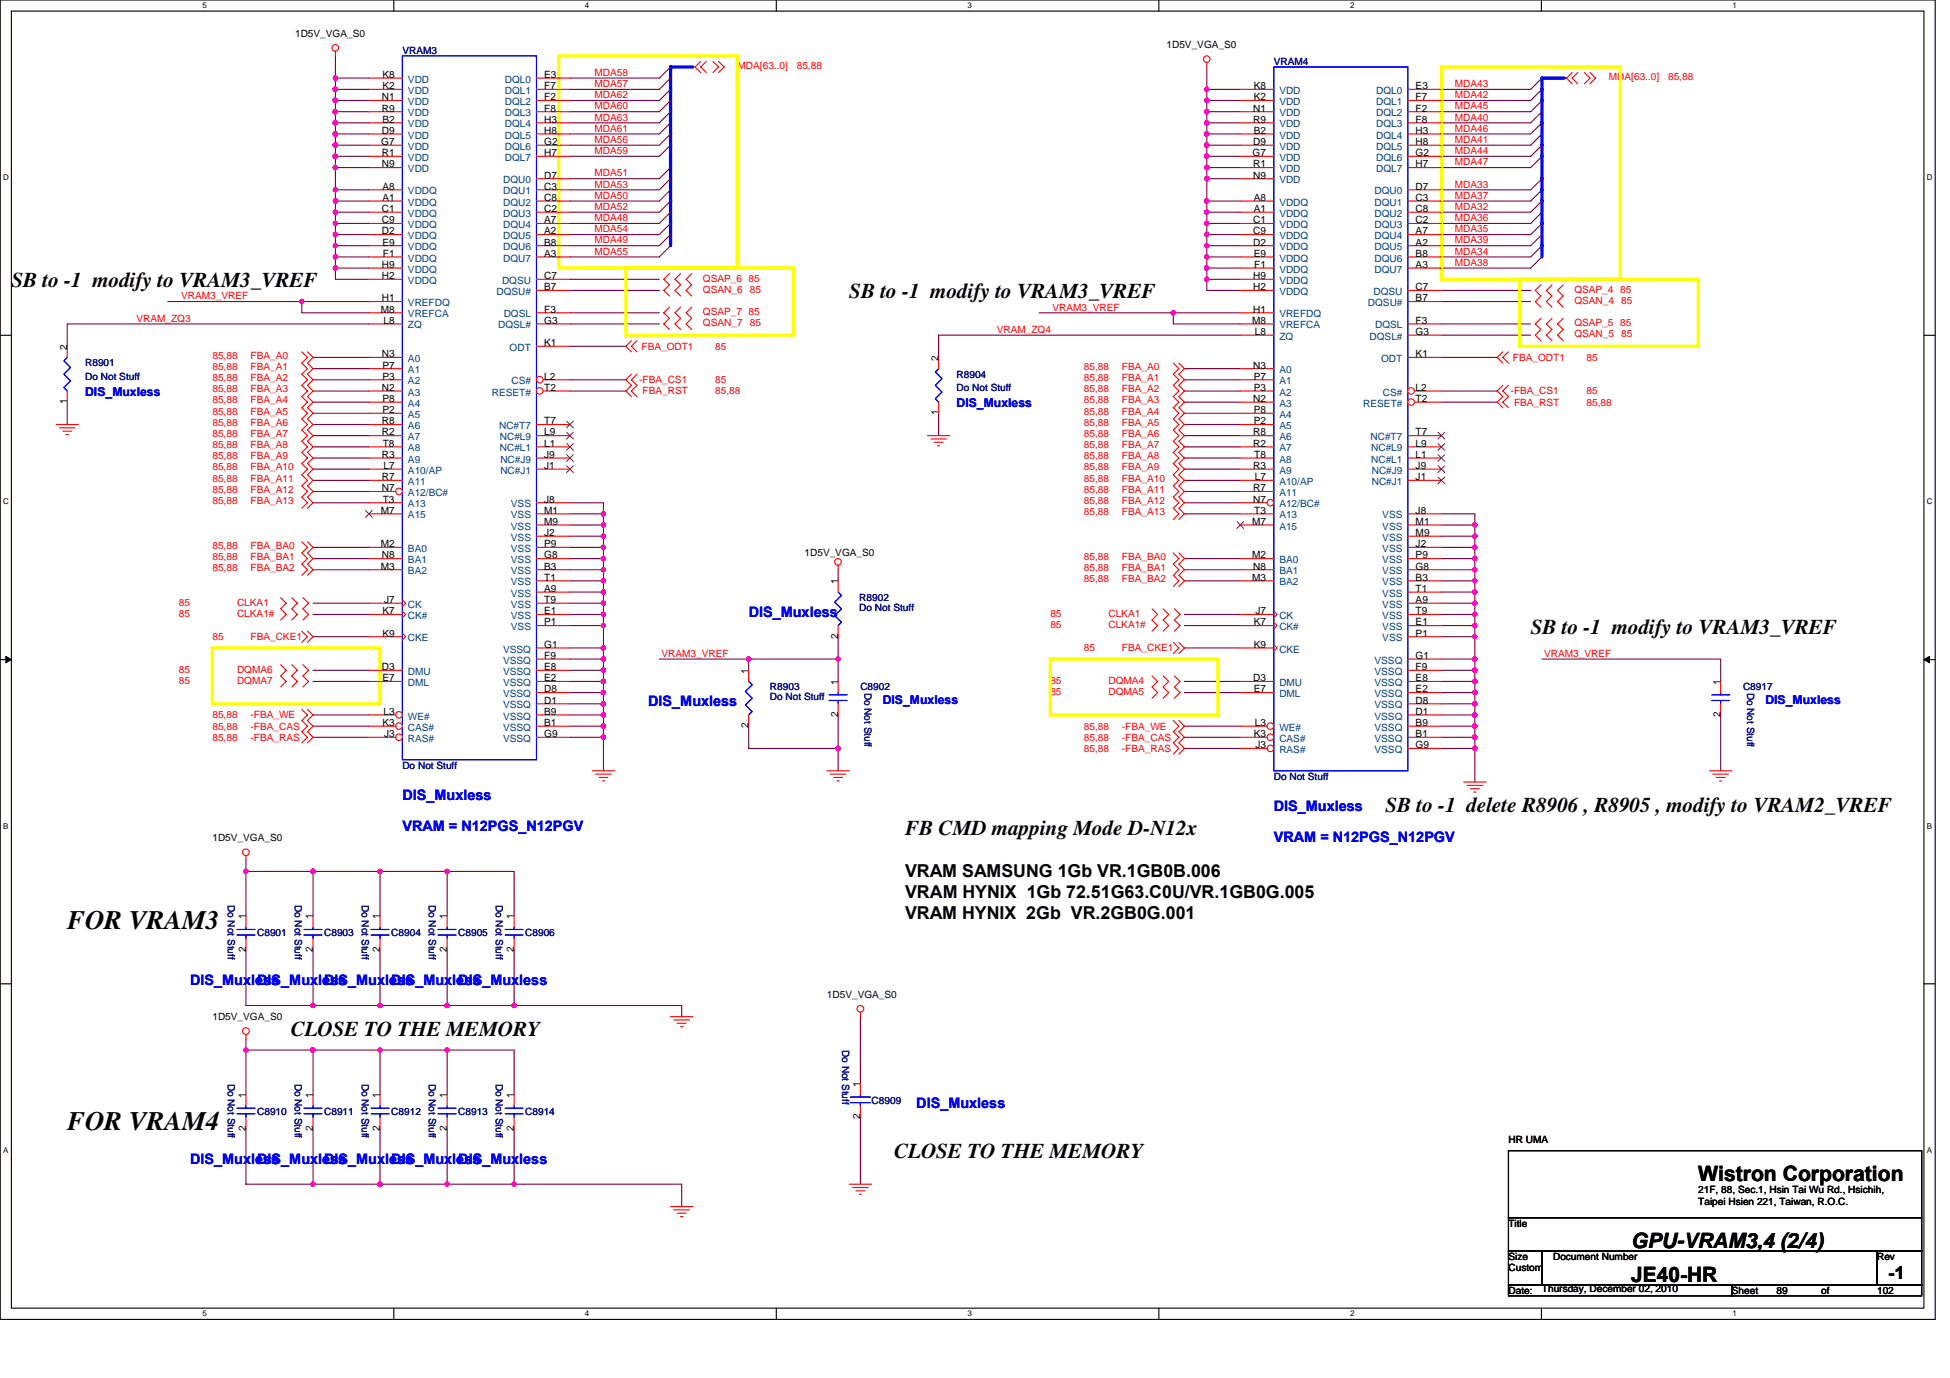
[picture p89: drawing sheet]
<svg xmlns="http://www.w3.org/2000/svg" width="297mm" height="210mm" viewBox="0 0 297 210" stroke-linecap="round" stroke-linejoin="round" font-family="sans-serif">
<defs><g id="words">
<g font-size="4.1">
<text x="10.2" y="141.5">FOR VRAM3</text>
<text x="10.2" y="172.1">FOR VRAM4</text>
</g>
<g font-size="3.2">
<text x="1.7" y="43.7">SB to -1 modify to VRAM3_VREF</text>
<text x="129.4" y="45.4">SB to -1 modify to VRAM3_VREF</text>
<text x="233.2" y="96.5">SB to -1 modify to VRAM3_VREF</text>
<text x="211" y="123.7">SB to -1 delete R8906 , R8905 , modify to VRAM2_VREF</text>
<text x="137.9" y="127.1">FB CMD mapping Mode D-N12x</text>
<text x="44.3" y="157.8">CLOSE TO THE MEMORY</text>
<text x="136.2" y="176.5">CLOSE TO THE MEMORY</text>
<text x="258.7" y="180">Wistron Corporation</text>
<text x="248.5" y="190.2">GPU-VRAM3,4 (2/4)</text>
<text x="248.5" y="195.3">JE40-HR</text>
</g>
<g font-size="2.7">
<text x="137.9" y="133.5">VRAM SAMSUNG 1Gb VR.1GB0B.006</text>
<text x="137.9" y="136.8">VRAM HYNIX 1Gb 72.51G63.C0U/VR.1GB0G.005</text>
<text x="137.9" y="140">VRAM HYNIX 2Gb VR.2GB0G.001</text>
<text x="287.6" y="194.8">-1</text>
</g>
<g font-size="2.2" fill="#00f">
<text x="114" y="93.9">DIS_Muxless</text>
<text x="98.7" y="107.5">DIS_Muxless</text>
<text x="61.3" y="121.8">DIS_Muxless</text>
<text x="194" y="123.5">DIS_Muxless</text>
<text x="61.3" y="126.6">VRAM = N12PGS_N12PGV</text>
<text x="194" y="128.3">VRAM = N12PGS_N12PGV</text>
<text x="29" y="150.1">DIS_Muxless</text>
<text x="39.2" y="150.1">DIS_Muxless</text>
<text x="49.4" y="150.1">DIS_Muxless</text>
<text x="59.6" y="150.1">DIS_Muxless</text>
<text x="69.8" y="150.1">DIS_Muxless</text>
<text x="139.6" y="168.8">DIS_Muxless</text>
<text x="29" y="177.3">DIS_Muxless</text>
<text x="39.2" y="177.3">DIS_Muxless</text>
<text x="49.4" y="177.3">DIS_Muxless</text>
<text x="59.6" y="177.3">DIS_Muxless</text>
<text x="69.8" y="177.3">DIS_Muxless</text>
</g>
<g font-size="1.9" fill="#00f">
<text x="13" y="60.3">DIS_Muxless</text>
<text x="145.7" y="62">DIS_Muxless</text>
<text x="134.5" y="107.2">DIS_Muxless</text>
<text x="268.9" y="107.2">DIS_Muxless</text>
</g>
<g font-size="1.5">
<text x="45" y="5.6">1D5V_VGA_S0</text>
<text x="58.2" y="11.9">K8</text>
<text x="82.9" y="11.9">E3</text>
<text x="177.7" y="7.3">1D5V_VGA_S0</text>
<text x="58.2" y="15.3">N1</text>
<text x="58.2" y="17">R9</text>
<text x="58.2" y="13.6">K2</text>
<text x="82.9" y="15.3">F2</text>
<text x="82.9" y="13.6">F7</text>
<text x="82.9" y="17">F8</text>
<text x="190.9" y="17">N1</text>
<text x="191" y="15.3">K2</text>
<text x="191" y="13.6">K8</text>
<text x="215.6" y="13.6">E3</text>
<text x="215.6" y="17">F2</text>
<text x="215.6" y="15.3">F7</text>
<text x="58.1" y="22.1">G7</text>
<text x="58.2" y="20.4">D9</text>
<text x="58.2" y="23.8">R1</text>
<text x="58.2" y="18.7">B2</text>
<text x="82.9" y="22.1">G2</text>
<text x="82.9" y="18.7">H3</text>
<text x="82.9" y="23.8">H7</text>
<text x="82.9" y="20.4">H8</text>
<text x="190.8" y="23.8">G7</text>
<text x="190.9" y="22.1">D9</text>
<text x="190.9" y="18.7">R9</text>
<text x="191" y="20.4">B2</text>
<text x="215.6" y="18.7">F8</text>
<text x="215.6" y="23.8">G2</text>
<text x="215.6" y="20.4">H3</text>
<text x="215.6" y="22.1">H8</text>
<text x="58.2" y="25.5">N9</text>
<text x="58.2" y="28.9">A8</text>
<text x="82.9" y="28.9">C3</text>
<text x="82.9" y="27.2">D7</text>
<text x="190.9" y="27.2">N9</text>
<text x="190.9" y="25.5">R1</text>
<text x="215.6" y="28.9">D7</text>
<text x="215.6" y="25.5">H7</text>
<text x="58.2" y="32.3">C1</text>
<text x="58.2" y="34">C9</text>
<text x="58.2" y="35.7">D2</text>
<text x="58.2" y="30.6">A1</text>
<text x="82.9" y="35.7">A2</text>
<text x="82.9" y="34">A7</text>
<text x="82.9" y="32.3">C2</text>
<text x="82.9" y="30.6">C8</text>
<text x="190.9" y="34">C1</text>
<text x="190.9" y="35.7">C9</text>
<text x="191" y="32.3">A1</text>
<text x="191" y="30.6">A8</text>
<text x="215.6" y="35.7">A7</text>
<text x="215.6" y="34">C2</text>
<text x="215.6" y="30.6">C3</text>
<text x="215.6" y="32.3">C8</text>
<text x="58.2" y="40.8">H9</text>
<text x="58.2" y="37.4">E9</text>
<text x="58.3" y="39.1">F1</text>
<text x="82.9" y="39.1">A3</text>
<text x="82.9" y="37.4">B8</text>
<text x="190.9" y="37.4">D2</text>
<text x="191" y="39.1">E9</text>
<text x="191.1" y="40.8">F1</text>
<text x="215.6" y="37.4">A2</text>
<text x="215.6" y="40.8">A3</text>
<text x="215.6" y="39.1">B8</text>
<text x="58" y="47.6">M8</text>
<text x="58.2" y="45.9">H1</text>
<text x="58.2" y="42.5">H2</text>
<text x="82.9" y="44.2">B7</text>
<text x="82.9" y="47.6">F3</text>
<text x="82.9" y="42.5">C7</text>
<text x="190.9" y="47.6">H1</text>
<text x="190.9" y="44.2">H2</text>
<text x="190.9" y="42.5">H9</text>
<text x="215.6" y="45.9">B7</text>
<text x="215.6" y="44.2">C7</text>
<text x="10.2" y="53.3" transform="rotate(-90 10.2 53.3)">2</text>
<text x="58.4" y="49.3">L8</text>
<text x="82.9" y="49.3">G3</text>
<text x="82.9" y="52.7">K1</text>
<text x="190.8" y="49.3">M8</text>
<text x="191.2" y="51">L8</text>
<text x="215.6" y="49.3">F3</text>
<text x="215.6" y="51">G3</text>
<text x="58.2" y="59.5">N2</text>
<text x="58.2" y="54.4">N3</text>
<text x="58.2" y="57.8">P3</text>
<text x="58.2" y="56.1">P7</text>
<text x="82.9" y="57.8">L2</text>
<text x="82.9" y="59.5">T2</text>
<text x="143" y="55" transform="rotate(-90 143 55)">2</text>
<text x="190.9" y="56.1">N3</text>
<text x="191" y="59.5">P3</text>
<text x="191" y="57.8">P7</text>
<text x="215.6" y="59.5">L2</text>
<text x="215.6" y="54.4">K1</text>
<text x="10.2" y="61.6" transform="rotate(-90 10.2 61.6)">1</text>
<text x="58.2" y="64.6">R8</text>
<text x="58.2" y="62.9">P2</text>
<text x="58.2" y="61.2">P8</text>
<text x="82.9" y="64.6">T7</text>
<text x="143" y="63.3" transform="rotate(-90 143 63.3)">1</text>
<text x="190.9" y="61.2">N2</text>
<text x="191" y="64.6">P2</text>
<text x="191" y="62.9">P8</text>
<text x="215.6" y="61.2">T2</text>
<text x="58.2" y="66.3">R2</text>
<text x="58.2" y="69.7">R3</text>
<text x="58.3" y="68.1">T8</text>
<text x="58.4" y="71.4">L7</text>
<text x="82.9" y="71.4">J1</text>
<text x="82.9" y="69.7">J9</text>
<text x="82.9" y="68.1">L1</text>
<text x="82.9" y="66.3">L9</text>
<text x="190.9" y="68.1">R2</text>
<text x="190.9" y="71.4">R3</text>
<text x="190.9" y="66.3">R8</text>
<text x="191" y="69.7">T8</text>
<text x="215.6" y="66.3">T7</text>
<text x="215.6" y="71.4">J9</text>
<text x="215.6" y="69.7">L1</text>
<text x="215.6" y="68.1">L9</text>
<text x="58.2" y="74.8">N7</text>
<text x="58.2" y="73.2">R7</text>
<text x="58.3" y="76.6">T3</text>
<text x="82.9" y="76.6">J8</text>
<text x="190.9" y="76.6">N7</text>
<text x="190.9" y="74.8">R7</text>
<text x="191.2" y="73.2">L7</text>
<text x="215.6" y="73.2">J1</text>
<text x="58" y="83.4">M2</text>
<text x="58" y="78.3">M7</text>
<text x="82.9" y="81.7">J2</text>
<text x="82.9" y="78.3">M1</text>
<text x="82.9" y="79.9">M9</text>
<text x="82.9" y="83.4">P9</text>
<text x="190.8" y="79.9">M7</text>
<text x="191" y="78.3">T3</text>
<text x="215.6" y="83.4">J2</text>
<text x="215.6" y="78.3">J8</text>
<text x="215.6" y="79.9">M1</text>
<text x="215.6" y="81.7">M9</text>
<text x="58" y="86.8">M3</text>
<text x="58.2" y="85.1">N8</text>
<text x="82.9" y="86.8">B3</text>
<text x="82.9" y="85.1">G8</text>
<text x="82.9" y="88.5">T1</text>
<text x="122.6" y="84.8">1D5V_VGA_S0</text>
<text x="127.7" y="89" transform="rotate(-90 127.7 89)">1</text>
<text x="190.8" y="85.1">M2</text>
<text x="190.8" y="88.5">M3</text>
<text x="190.9" y="86.8">N8</text>
<text x="215.6" y="88.5">B3</text>
<text x="215.6" y="86.8">G8</text>
<text x="215.6" y="85.1">P9</text>
<text x="58.2" y="93.6">K7</text>
<text x="58.5" y="91.9">J7</text>
<text x="82.9" y="90.2">A9</text>
<text x="82.9" y="93.6">E1</text>
<text x="82.9" y="95.3">P1</text>
<text x="82.9" y="91.9">T9</text>
<text x="191" y="95.3">K7</text>
<text x="191.2" y="93.6">J7</text>
<text x="215.6" y="91.9">A9</text>
<text x="215.6" y="95.3">E1</text>
<text x="215.6" y="90.2">T1</text>
<text x="215.6" y="93.6">T9</text>
<text x="58.2" y="97">K9</text>
<text x="82.9" y="100.4">F9</text>
<text x="82.9" y="98.7">G1</text>
<text x="127.7" y="97.3" transform="rotate(-90 127.7 97.3)">2</text>
<text x="191" y="98.7">K9</text>
<text x="215.6" y="100.4">G1</text>
<text x="215.6" y="97">P1</text>
<text x="58.2" y="102.1">D3</text>
<text x="58.2" y="103.8">E7</text>
<text x="82.9" y="107.2">D1</text>
<text x="82.9" y="105.5">D8</text>
<text x="82.9" y="103.8">E2</text>
<text x="82.9" y="102.1">E8</text>
<text x="114" y="102.6" transform="rotate(-90 114 102.6)">1</text>
<text x="127.7" y="104.3" transform="rotate(-90 127.7 104.3)">1</text>
<text x="190.9" y="103.8">D3</text>
<text x="191" y="105.5">E7</text>
<text x="215.6" y="107.2">D8</text>
<text x="215.6" y="105.5">E2</text>
<text x="215.6" y="103.8">E8</text>
<text x="215.6" y="102.1">F9</text>
<text x="262.1" y="104.3" transform="rotate(-90 262.1 104.3)">1</text>
<text x="58.2" y="110.6">K3</text>
<text x="58.4" y="108.9">L3</text>
<text x="58.5" y="112.3">J3</text>
<text x="82.9" y="110.6">B1</text>
<text x="82.9" y="108.9">B9</text>
<text x="82.9" y="112.3">G9</text>
<text x="114" y="110.9" transform="rotate(-90 114 110.9)">2</text>
<text x="127.7" y="109.2" transform="rotate(-90 127.7 109.2)">2</text>
<text x="191" y="112.3">K3</text>
<text x="191.2" y="110.6">L3</text>
<text x="191.2" y="114">J3</text>
<text x="215.6" y="112.3">B1</text>
<text x="215.6" y="110.6">B9</text>
<text x="215.6" y="108.9">D1</text>
<text x="215.6" y="114">G9</text>
<text x="262.1" y="109.2" transform="rotate(-90 262.1 109.2)">2</text>
<text x="32.4" y="128.1">1D5V_VGA_S0</text>
<text x="37.4" y="140.1" transform="rotate(-90 37.4 140.1)">1</text>
<text x="47.7" y="140.1" transform="rotate(-90 47.7 140.1)">1</text>
<text x="57.9" y="140.1" transform="rotate(-90 57.9 140.1)">1</text>
<text x="68.1" y="140.1" transform="rotate(-90 68.1 140.1)">1</text>
<text x="78.3" y="140.1" transform="rotate(-90 78.3 140.1)">1</text>
<text x="37.4" y="145" transform="rotate(-90 37.4 145)">2</text>
<text x="47.7" y="145" transform="rotate(-90 47.7 145)">2</text>
<text x="57.9" y="145" transform="rotate(-90 57.9 145)">2</text>
<text x="68.1" y="145" transform="rotate(-90 68.1 145)">2</text>
<text x="78.3" y="145" transform="rotate(-90 78.3 145)">2</text>
<text x="32.4" y="155.4">1D5V_VGA_S0</text>
<text x="126" y="152">1D5V_VGA_S0</text>
<text x="37.4" y="167.3" transform="rotate(-90 37.4 167.3)">1</text>
<text x="47.7" y="167.3" transform="rotate(-90 47.7 167.3)">1</text>
<text x="57.9" y="167.3" transform="rotate(-90 57.9 167.3)">1</text>
<text x="68.1" y="167.3" transform="rotate(-90 68.1 167.3)">1</text>
<text x="78.3" y="167.3" transform="rotate(-90 78.3 167.3)">1</text>
<text x="131" y="165.6" transform="rotate(-90 131 165.6)">1</text>
<text x="37.4" y="172.2" transform="rotate(-90 37.4 172.2)">2</text>
<text x="47.7" y="172.2" transform="rotate(-90 47.7 172.2)">2</text>
<text x="57.9" y="172.2" transform="rotate(-90 57.9 172.2)">2</text>
<text x="68.1" y="172.2" transform="rotate(-90 68.1 172.2)">2</text>
<text x="78.3" y="172.2" transform="rotate(-90 78.3 172.2)">2</text>
<text x="131" y="170.5" transform="rotate(-90 131 170.5)">2</text>
<text x="229.8" y="174.1">HR UMA</text>
<text x="258.7" y="181.8">21F, 88, Sec.1, Hsin Tai Wu Rd., Hsichih,</text>
<text x="258.7" y="183.5">Taipei Hsien 221, Taiwan, R.O.C.</text>
<text x="229.8" y="186.9">Title</text>
<text x="229.8" y="192">Size</text>
<text x="236.6" y="192">Document Number</text>
<text x="285.9" y="192">Rev</text>
<text x="229.8" y="197.1">Date:</text>
<text x="229.8" y="193.7">Custom</text>
<text x="234.9" y="196.7">Thursday, December 02, 2010</text>
<text x="263.8" y="197.1">Sheet</text>
<text x="270.6" y="197.1">89</text>
<text x="277.4" y="197.1">of</text>
<text x="285.9" y="197.1">102</text>
</g>
<g font-size="1.5" fill="#000080">
<text x="61.3" y="8.2">VRAM3</text>
<text x="194" y="9.9">VRAM4</text>
<text x="13" y="55.8">R8901</text>
<text x="13" y="57.9">Do Not Stuff</text>
<text x="145.7" y="57.5">R8904</text>
<text x="145.7" y="59.6">Do Not Stuff</text>
<text x="130.9" y="91.6">R8902</text>
<text x="130.9" y="93.1">Do Not Stuff</text>
<text x="117.3" y="105.2">R8903</text>
<text x="117.3" y="106.7">Do Not Stuff</text>
<text x="131.1" y="105.2">C8902</text>
<text x="131.7" y="105.5" transform="rotate(90 131.7 105.5)">Do Not Stuff</text>
<text x="265.5" y="105.2">C8917</text>
<text x="266.1" y="105.5" transform="rotate(90 266.1 105.5)">Do Not Stuff</text>
<text x="61.3" y="117.1">Do Not Stuff</text>
<text x="194" y="118.8">Do Not Stuff</text>
<text x="34.7" y="137.8" transform="rotate(90 34.7 137.8)">Do Not Stuff</text>
<text x="44.9" y="137.8" transform="rotate(90 44.9 137.8)">Do Not Stuff</text>
<text x="55.1" y="137.8" transform="rotate(90 55.1 137.8)">Do Not Stuff</text>
<text x="65.3" y="137.8" transform="rotate(90 65.3 137.8)">Do Not Stuff</text>
<text x="75.5" y="137.8" transform="rotate(90 75.5 137.8)">Do Not Stuff</text>
<text x="39.2" y="142.6">C8901</text>
<text x="49.4" y="142.6">C8903</text>
<text x="59.6" y="142.6">C8904</text>
<text x="69.8" y="142.6">C8905</text>
<text x="80" y="142.6">C8906</text>
<text x="128.3" y="160" transform="rotate(90 128.3 160)">Do Not Stuff</text>
<text x="34.7" y="165.1" transform="rotate(90 34.7 165.1)">Do Not Stuff</text>
<text x="44.9" y="165.1" transform="rotate(90 44.9 165.1)">Do Not Stuff</text>
<text x="55.1" y="165.1" transform="rotate(90 55.1 165.1)">Do Not Stuff</text>
<text x="65.3" y="165.1" transform="rotate(90 65.3 165.1)">Do Not Stuff</text>
<text x="75.5" y="165.1" transform="rotate(90 75.5 165.1)">Do Not Stuff</text>
<text x="39.2" y="169.8">C8910</text>
<text x="49.4" y="169.8">C8911</text>
<text x="59.6" y="169.8">C8912</text>
<text x="69.8" y="169.8">C8913</text>
<text x="80" y="169.8">C8914</text>
<text x="132.8" y="168.1">C8909</text>
</g>
<g font-size="1.5" fill="#f00">
<text x="90.6" y="11.6">MDA58</text>
<text x="112.3" y="10.6">MDA[63..0]</text>
<text x="121.4" y="10.6">85,88</text>
<text x="90.6" y="13.3">MDA57</text>
<text x="90.6" y="15">MDA62</text>
<text x="90.6" y="16.7">MDA60</text>
<text x="221.6" y="16.7">MDA45</text>
<text x="221.6" y="13.3">MDA43</text>
<text x="221.6" y="15">MDA42</text>
<text x="245.1" y="12.3">MDA[63..0]</text>
<text x="254.1" y="12.3">85,88</text>
<text x="90.6" y="23.5">MDA59</text>
<text x="90.6" y="18.4">MDA63</text>
<text x="90.6" y="21.8">MDA56</text>
<text x="90.6" y="20.1">MDA61</text>
<text x="221.6" y="18.4">MDA40</text>
<text x="221.6" y="21.8">MDA41</text>
<text x="221.6" y="20.1">MDA46</text>
<text x="221.6" y="23.5">MDA44</text>
<text x="90.6" y="26.9">MDA51</text>
<text x="90.6" y="28.6">MDA53</text>
<text x="221.6" y="28.6">MDA33</text>
<text x="221.6" y="25.2">MDA47</text>
<text x="90.6" y="32">MDA52</text>
<text x="90.6" y="35.4">MDA54</text>
<text x="90.6" y="33.7">MDA48</text>
<text x="90.6" y="30.3">MDA50</text>
<text x="221.6" y="35.4">MDA35</text>
<text x="221.6" y="32">MDA32</text>
<text x="221.6" y="30.3">MDA37</text>
<text x="221.6" y="33.7">MDA36</text>
<text x="90.6" y="37.1">MDA49</text>
<text x="90.6" y="38.8">MDA55</text>
<text x="221.6" y="37.1">MDA39</text>
<text x="221.6" y="38.8">MDA34</text>
<text x="221.6" y="40.5">MDA38</text>
<text x="27.6" y="45.6">VRAM3_VREF</text>
<text x="107.1" y="44.6">QSAN_6</text>
<text x="107.1" y="42.9">QSAP_6 85</text>
<text x="114.2" y="44.6">85</text>
<text x="160.3" y="47.3">VRAM3_VREF</text>
<text x="239.8" y="44.6">QSAP_4 85</text>
<text x="239.8" y="46.3">QSAN_4</text>
<text x="247" y="46.3">85</text>
<text x="20.8" y="49">VRAM_ZQ3</text>
<text x="97.7" y="53.3">FBA_ODT1</text>
<text x="107.1" y="49.7">QSAN_7</text>
<text x="107.1" y="48">QSAP_7 85</text>
<text x="108.9" y="53.3">85</text>
<text x="114.2" y="49.7">85</text>
<text x="151.8" y="50.7">VRAM_ZQ4</text>
<text x="239.8" y="49.7">QSAP_5 85</text>
<text x="239.8" y="51.4">QSAN_5</text>
<text x="247" y="51.4">85</text>
<text x="32.4" y="54.6">85,88</text>
<text x="32.4" y="59.7">85,88</text>
<text x="32.4" y="58">85,88</text>
<text x="32.4" y="56.3">85,88</text>
<text x="38.2" y="54.6">FBA_A0</text>
<text x="38.2" y="59.7">FBA_A3</text>
<text x="38.2" y="58">FBA_A2</text>
<text x="38.2" y="56.3">FBA_A1</text>
<text x="97.4" y="58.4">-FBA_CS1</text>
<text x="108.9" y="58.4">85</text>
<text x="165.1" y="56.3">85,88</text>
<text x="165.1" y="59.7">85,88</text>
<text x="165.1" y="58">85,88</text>
<text x="170.9" y="56.3">FBA_A0</text>
<text x="170.9" y="59.7">FBA_A2</text>
<text x="170.9" y="58">FBA_A1</text>
<text x="230.5" y="55">FBA_ODT1</text>
<text x="241.7" y="55">85</text>
<text x="32.4" y="61.4">85,88</text>
<text x="32.4" y="64.9">85,88</text>
<text x="32.4" y="63.1">85,88</text>
<text x="38.2" y="61.4">FBA_A4</text>
<text x="38.2" y="64.9">FBA_A6</text>
<text x="38.2" y="63.1">FBA_A5</text>
<text x="97.9" y="60.1">FBA_RST</text>
<text x="108.9" y="60.1">85,88</text>
<text x="165.1" y="63.1">85,88</text>
<text x="165.1" y="61.4">85,88</text>
<text x="165.1" y="64.9">85,88</text>
<text x="170.9" y="63.1">FBA_A4</text>
<text x="170.9" y="61.4">FBA_A3</text>
<text x="170.9" y="64.9">FBA_A5</text>
<text x="230.1" y="60.1">-FBA_CS1</text>
<text x="230.6" y="61.8">FBA_RST</text>
<text x="241.7" y="60.1">85</text>
<text x="241.7" y="61.8">85,88</text>
<text x="32.4" y="66.5">85,88</text>
<text x="32.4" y="71.6">85,88</text>
<text x="32.4" y="70">85,88</text>
<text x="32.4" y="68.2">85,88</text>
<text x="38.2" y="66.5">FBA_A7</text>
<text x="38.2" y="71.6">FBA_A10</text>
<text x="38.2" y="70">FBA_A9</text>
<text x="38.2" y="68.2">FBA_A8</text>
<text x="165.1" y="68.2">85,88</text>
<text x="165.1" y="66.5">85,88</text>
<text x="165.1" y="71.6">85,88</text>
<text x="165.1" y="70">85,88</text>
<text x="170.9" y="68.2">FBA_A7</text>
<text x="170.9" y="66.5">FBA_A6</text>
<text x="170.9" y="71.6">FBA_A9</text>
<text x="170.9" y="70">FBA_A8</text>
<text x="32.4" y="76.8">85,88</text>
<text x="32.4" y="75.1">85,88</text>
<text x="32.4" y="73.4">85,88</text>
<text x="38.2" y="76.8">FBA_A13</text>
<text x="38.2" y="75.1">FBA_A12</text>
<text x="38.2" y="73.4">FBA_A11</text>
<text x="165.1" y="73.4">85,88</text>
<text x="165.1" y="76.8">85,88</text>
<text x="165.1" y="75.1">85,88</text>
<text x="170.9" y="73.4">FBA_A10</text>
<text x="170.9" y="76.8">FBA_A12</text>
<text x="170.9" y="75.1">FBA_A11</text>
<text x="32.4" y="83.6">85,88</text>
<text x="38.2" y="83.6">FBA_BA0</text>
<text x="165.1" y="78.5">85,88</text>
<text x="170.9" y="78.5">FBA_A13</text>
<text x="32.4" y="87">85,88</text>
<text x="32.4" y="85.3">85,88</text>
<text x="38.2" y="87">FBA_BA2</text>
<text x="38.2" y="85.3">FBA_BA1</text>
<text x="165.1" y="88.7">85,88</text>
<text x="165.1" y="85.3">85,88</text>
<text x="165.1" y="87">85,88</text>
<text x="170.9" y="88.7">FBA_BA2</text>
<text x="170.9" y="85.3">FBA_BA0</text>
<text x="170.9" y="87">FBA_BA1</text>
<text x="27.3" y="93.9">85</text>
<text x="27.3" y="92.2">85</text>
<text x="36.1" y="93.9">CLKA1#</text>
<text x="36.1" y="92.2">CLKA1</text>
<text x="160" y="95.7">85</text>
<text x="160" y="93.9">85</text>
<text x="168.8" y="95.7">CLKA1#</text>
<text x="168.8" y="93.9">CLKA1</text>
<text x="32.4" y="97.5">85</text>
<text x="38.2" y="97.5">FBA_CKE1</text>
<text x="100.8" y="100.1">VRAM3_VREF</text>
<text x="165.1" y="99.2">85</text>
<text x="170.9" y="99.2">FBA_CKE1</text>
<text x="235.2" y="100.1">VRAM3_VREF</text>
<text x="27.3" y="104.2">85</text>
<text x="27.3" y="102.4">85</text>
<text x="36.1" y="104.2">DQMA7</text>
<text x="36.1" y="102.4">DQMA6</text>
<text x="160" y="104.2">85</text>
<text x="160" y="105.9">85</text>
<text x="168.8" y="104.2">DQMA4</text>
<text x="168.8" y="105.9">DQMA5</text>
<text x="32.4" y="109.4">85,88</text>
<text x="32.4" y="112.8">85,88</text>
<text x="32.4" y="111.1">85,88</text>
<text x="38.2" y="109.4">-FBA_WE</text>
<text x="38.2" y="112.8">-FBA_RAS</text>
<text x="38.2" y="111.1">-FBA_CAS</text>
<text x="165.1" y="111.1">85,88</text>
<text x="165.1" y="112.8">85,88</text>
<text x="170.9" y="111.1">-FBA_WE</text>
<text x="170.9" y="112.8">-FBA_CAS</text>
<text x="165.1" y="114.5">85,88</text>
<text x="170.9" y="114.5">-FBA_RAS</text>
</g>
<g font-size="1.5" fill="#004080">
<text x="62.1" y="14.3">VDD</text>
<text x="62.1" y="12.6">VDD</text>
<text x="62.1" y="16">VDD</text>
<text x="62.1" y="17.7">VDD</text>
<text x="76.9" y="12.6">DQL0</text>
<text x="76.9" y="16">DQL2</text>
<text x="76.9" y="14.3">DQL1</text>
<text x="76.9" y="17.7">DQL3</text>
<text x="194.9" y="16">VDD</text>
<text x="194.9" y="14.3">VDD</text>
<text x="194.9" y="17.7">VDD</text>
<text x="209.6" y="14.3">DQL0</text>
<text x="209.6" y="17.7">DQL2</text>
<text x="209.6" y="16">DQL1</text>
<text x="62.1" y="19.4">VDD</text>
<text x="62.1" y="21.1">VDD</text>
<text x="62.1" y="22.8">VDD</text>
<text x="76.9" y="22.8">DQL6</text>
<text x="76.9" y="19.4">DQL4</text>
<text x="76.9" y="21.1">DQL5</text>
<text x="194.9" y="21.1">VDD</text>
<text x="194.9" y="22.8">VDD</text>
<text x="194.9" y="19.4">VDD</text>
<text x="209.6" y="19.4">DQL3</text>
<text x="209.6" y="21.1">DQL4</text>
<text x="209.6" y="22.8">DQL5</text>
<text x="62.1" y="29.6">VDDQ</text>
<text x="62.1" y="26.2">VDD</text>
<text x="62.1" y="24.5">VDD</text>
<text x="76.6" y="29.6">DQU1</text>
<text x="76.6" y="27.9">DQU0</text>
<text x="76.9" y="24.5">DQL7</text>
<text x="194.9" y="24.5">VDD</text>
<text x="194.9" y="27.9">VDD</text>
<text x="194.9" y="26.2">VDD</text>
<text x="209.4" y="29.6">DQU0</text>
<text x="209.6" y="24.5">DQL6</text>
<text x="209.6" y="26.2">DQL7</text>
<text x="62.1" y="31.3">VDDQ</text>
<text x="62.1" y="33">VDDQ</text>
<text x="62.1" y="34.7">VDDQ</text>
<text x="76.6" y="34.7">DQU4</text>
<text x="76.6" y="33">DQU3</text>
<text x="76.6" y="31.3">DQU2</text>
<text x="194.9" y="33">VDDQ</text>
<text x="194.9" y="31.3">VDDQ</text>
<text x="194.9" y="34.7">VDDQ</text>
<text x="209.4" y="34.7">DQU3</text>
<text x="209.4" y="31.3">DQU1</text>
<text x="209.4" y="33">DQU2</text>
<text x="62.1" y="36.4">VDDQ</text>
<text x="62.1" y="38.1">VDDQ</text>
<text x="62.1" y="39.8">VDDQ</text>
<text x="62.1" y="41.5">VDDQ</text>
<text x="76.6" y="36.4">DQU5</text>
<text x="76.6" y="39.8">DQU7</text>
<text x="76.6" y="38.1">DQU6</text>
<text x="194.9" y="36.4">VDDQ</text>
<text x="194.9" y="38.1">VDDQ</text>
<text x="194.9" y="39.8">VDDQ</text>
<text x="194.9" y="41.5">VDDQ</text>
<text x="209.4" y="38.1">DQU5</text>
<text x="209.4" y="41.5">DQU7</text>
<text x="209.4" y="36.4">DQU4</text>
<text x="209.4" y="39.8">DQU6</text>
<text x="62.1" y="46.6">VREFDQ</text>
<text x="62.1" y="43.2">VDDQ</text>
<text x="75.6" y="44.9">DQSU#</text>
<text x="76.5" y="43.2">DQSU</text>
<text x="194.9" y="44.9">VDDQ</text>
<text x="194.9" y="43.2">VDDQ</text>
<text x="208.4" y="46.6">DQSU#</text>
<text x="209.2" y="44.9">DQSU</text>
<text x="62.1" y="50">ZQ</text>
<text x="62.1" y="48.3">VREFCA</text>
<text x="75.9" y="50">DQSL#</text>
<text x="76.7" y="48.3">DQSL</text>
<text x="77.6" y="53.4">ODT</text>
<text x="194.9" y="48.3">VREFDQ</text>
<text x="194.9" y="51.8">ZQ</text>
<text x="194.9" y="50">VREFCA</text>
<text x="208.6" y="51.8">DQSL#</text>
<text x="209.5" y="50">DQSL</text>
<text x="62.1" y="55.1">A0</text>
<text x="62.1" y="58.5">A2</text>
<text x="62.1" y="56.9">A1</text>
<text x="77.9" y="58.5">CS#</text>
<text x="194.9" y="56.9">A0</text>
<text x="194.9" y="58.5">A1</text>
<text x="210.4" y="55.1">ODT</text>
<text x="62.1" y="60.3">A3</text>
<text x="62.1" y="63.6">A5</text>
<text x="62.1" y="62">A4</text>
<text x="62.1" y="65.4">A6</text>
<text x="74.9" y="60.3">RESET#</text>
<text x="76" y="65.4">NC#T7</text>
<text x="194.9" y="62">A3</text>
<text x="194.9" y="65.4">A5</text>
<text x="194.9" y="60.3">A2</text>
<text x="194.9" y="63.6">A4</text>
<text x="207.7" y="62">RESET#</text>
<text x="210.6" y="60.3">CS#</text>
<text x="62.1" y="67.1">A7</text>
<text x="62.1" y="70.5">A9</text>
<text x="62.1" y="68.8">A8</text>
<text x="76.1" y="68.8">NC#L1</text>
<text x="76.1" y="67.1">NC#L9</text>
<text x="76.2" y="70.5">NC#J9</text>
<text x="194.9" y="68.8">A7</text>
<text x="194.9" y="67.1">A6</text>
<text x="194.9" y="70.5">A8</text>
<text x="208.8" y="67.1">NC#T7</text>
<text x="208.9" y="70.5">NC#L1</text>
<text x="208.9" y="68.8">NC#L9</text>
<text x="62.1" y="72.2">A10/AP</text>
<text x="62.1" y="75.6">A12/BC#</text>
<text x="62.1" y="73.9">A11</text>
<text x="62.1" y="77.3">A13</text>
<text x="76.2" y="72.2">NC#J1</text>
<text x="77.8" y="77.3">VSS</text>
<text x="194.9" y="73.9">A10/AP</text>
<text x="194.9" y="77.3">A12/BC#</text>
<text x="194.9" y="72.2">A9</text>
<text x="194.9" y="75.6">A11</text>
<text x="209" y="73.9">NC#J1</text>
<text x="209" y="72.2">NC#J9</text>
<text x="62.1" y="79">A15</text>
<text x="77.8" y="82.4">VSS</text>
<text x="77.8" y="79">VSS</text>
<text x="77.8" y="80.7">VSS</text>
<text x="194.9" y="80.7">A15</text>
<text x="194.9" y="79">A13</text>
<text x="210.6" y="79">VSS</text>
<text x="210.6" y="80.7">VSS</text>
<text x="210.6" y="82.4">VSS</text>
<text x="62.1" y="84.1">BA0</text>
<text x="62.1" y="87.5">BA2</text>
<text x="62.1" y="85.8">BA1</text>
<text x="77.8" y="87.5">VSS</text>
<text x="77.8" y="85.8">VSS</text>
<text x="77.8" y="84.1">VSS</text>
<text x="77.8" y="89.2">VSS</text>
<text x="194.9" y="85.8">BA0</text>
<text x="194.9" y="89.2">BA2</text>
<text x="194.9" y="87.5">BA1</text>
<text x="210.6" y="89.2">VSS</text>
<text x="210.6" y="87.5">VSS</text>
<text x="210.6" y="84.1">VSS</text>
<text x="210.6" y="85.8">VSS</text>
<text x="62.1" y="92.6">CK</text>
<text x="62.1" y="94.3">CK#</text>
<text x="77.8" y="90.9">VSS</text>
<text x="77.8" y="94.3">VSS</text>
<text x="77.8" y="96">VSS</text>
<text x="77.8" y="92.6">VSS</text>
<text x="194.9" y="94.3">CK</text>
<text x="194.9" y="96">CK#</text>
<text x="210.6" y="92.6">VSS</text>
<text x="210.6" y="96">VSS</text>
<text x="210.6" y="90.9">VSS</text>
<text x="210.6" y="94.3">VSS</text>
<text x="62.1" y="97.7">CKE</text>
<text x="76.6" y="101.1">VSSQ</text>
<text x="76.6" y="99.4">VSSQ</text>
<text x="194.9" y="99.4">CKE</text>
<text x="209.4" y="101.1">VSSQ</text>
<text x="210.6" y="97.7">VSS</text>
<text x="62.1" y="102.8">DMU</text>
<text x="62.1" y="104.5">DML</text>
<text x="76.6" y="107.9">VSSQ</text>
<text x="76.6" y="106.2">VSSQ</text>
<text x="76.6" y="104.5">VSSQ</text>
<text x="76.6" y="102.8">VSSQ</text>
<text x="194.9" y="104.5">DMU</text>
<text x="194.9" y="106.2">DML</text>
<text x="209.4" y="107.9">VSSQ</text>
<text x="209.4" y="106.2">VSSQ</text>
<text x="209.4" y="104.5">VSSQ</text>
<text x="209.4" y="102.8">VSSQ</text>
<text x="62.1" y="113">RAS#</text>
<text x="62.1" y="111.3">CAS#</text>
<text x="62.1" y="109.6">WE#</text>
<text x="76.6" y="111.3">VSSQ</text>
<text x="76.6" y="109.6">VSSQ</text>
<text x="76.6" y="113">VSSQ</text>
<text x="194.9" y="113">CAS#</text>
<text x="194.9" y="111.3">WE#</text>
<text x="209.4" y="113">VSSQ</text>
<text x="209.4" y="111.3">VSSQ</text>
<text x="209.4" y="109.6">VSSQ</text>
<text x="194.9" y="114.7">RAS#</text>
<text x="209.4" y="114.7">VSSQ</text>
</g>
<g font-size="1.2">
<text x="30.9" y="1.2">5</text>
<text x="89.1" y="1.2">4</text>
<text x="147.4" y="1.2">3</text>
<text x="205.7" y="1.2">2</text>
<text x="263.9" y="1.2">1</text>
<text x=".5" y="27.5">D</text>
<text x="293.5" y="27.5">D</text>
<text x=".5" y="76.8">C</text>
<text x="293.5" y="76.8">C</text>
<text x=".5" y="126.2">B</text>
<text x="293.5" y="126.2">B</text>
<text x=".5" y="175.6">A</text>
<text x="293.5" y="175.6">A</text>
<text x="30.9" y="200.5">5</text>
<text x="89.1" y="200.5">4</text>
<text x="147.4" y="200.5">3</text>
<text x="205.7" y="200.5">2</text>
<text x="263.9" y="200.5">1</text>
</g>
</g></defs>
<path d="M0 0h294.8v201h-294.8zM1.7 1.7h291.4v197.6h-291.4z" fill="none" stroke="#000" stroke-width=".17"/>
<g fill="#fff">
<path d="M30.9 .2h.6v1.3h-.6z"/>
<path d="M30.9 199.4h.6v1.4h-.6z"/>
</g>
<path d="M60 0v1.7M60 199.3v1.7" fill="none" stroke="#000" stroke-width=".17"/>
<g fill="#fff">
<path d="M89.1 .2h.7v1.3h-.7z"/>
<path d="M89.1 199.4h.7v1.4h-.7z"/>
</g>
<path d="M118.3 0v1.7M118.3 199.3v1.7" fill="none" stroke="#000" stroke-width=".17"/>
<g fill="#fff">
<path d="M147.4 .2h.6v1.3h-.6z"/>
<path d="M147.4 199.4h.6v1.4h-.6z"/>
</g>
<path d="M176.5 0v1.7M176.5 199.3v1.7" fill="none" stroke="#000" stroke-width=".17"/>
<g fill="#fff">
<path d="M205.7 .2h.6v1.3h-.6z"/>
<path d="M205.7 199.4h.6v1.4h-.6z"/>
</g>
<path d="M234.8 0v1.7M234.8 199.3v1.7" fill="none" stroke="#000" stroke-width=".17"/>
<g fill="#fff">
<path d="M263.9 .2h.7v1.3h-.7z"/>
<path d="M263.9 199.4h.7v1.4h-.7z"/>
<path d="M.5 26.4h.8v1.3h-.8z"/>
<path d="M293.5 26.4h.8v1.3h-.8z"/>
<path d="M.5 75.8h.8v1.3h-.8z"/>
<path d="M293.5 75.8h.8v1.3h-.8z"/>
</g>
<path d="M0 51.1h1.7M293.1 51.1h1.7" fill="none" stroke="#000" stroke-width=".17"/>
<g fill="#fff">
<path d="M.5 125.2h.7v1.3h-.7z"/>
<path d="M293.5 125.2h.8v1.3h-.8z"/>
</g>
<path d="M0 100.5h1.7M293.1 100.5h1.7" fill="none" stroke="#000" stroke-width=".17"/>
<path d="M.9 100l.8 .5-.8 .5zM293.1 100.5l.8-.5v1z" fill="#000" stroke="#000" stroke-width=".15"/>
<g fill="#fff">
<path d="M.5 174.5h.7v1.4h-.7z"/>
<path d="M293.5 174.5h.8v1.4h-.8z"/>
</g>
<path d="M0 149.9h1.7M293.1 149.9h1.7M229.8 175.3h62.9v10.2h-62.9zM229.8 190.6h5.1v5.1h-5.1zM229.8 185.5h62.9v5.1h-62.9zM229.8 195.7h34v1.7h-34zM234.9 190.6h51v5.1h-51zM263.8 195.7h28.9v1.7h-28.9zM285.9 190.6h6.8v5.1h-6.8z" fill="none" stroke="#000" stroke-width=".17"/>
<g fill="none" stroke="#800040" stroke-width=".17">
<path d="M51.1 8.5v34h5.1M51.1 17h5.1M51.1 15.3h5.1M51.1 13.6h5.1M51.1 18.7h5.1M51.1 11.9h5.1M102.1 15.3l-1.7 1.7h-13.6M102.1 13.6l-1.7 1.7h-13.6M102.1 11.9l-1.7 1.7h-13.6M102.1 18.7l-1.7 1.7h-13.6M102.1 17l-1.7 1.7h-13.6M102.1 10.2l-1.7 1.7h-13.6"/>
<path d="M183.8 10.2v34h5.1M183.8 17h5.1M183.8 15.3h5.1M183.8 13.6h5.1M183.8 18.7h5.1M234.9 15.3l-1.7 1.7h-13.6M234.9 13.6l-1.7 1.7h-13.6M234.9 11.9l-1.7 1.7h-13.6M234.9 18.7l-1.7 1.7h-13.6M234.9 17l-1.7 1.7h-13.6M51.1 39.1h5.1M51.1 37.4h5.1"/>
<path d="M51.1 23.8h5.1M51.1 22.1h5.1M51.1 25.5h5.1M51.1 32.3h5.1M51.1 30.6h5.1M51.1 35.7h5.1M51.1 34h5.1M51.1 20.4h5.1M51.1 28.9h5.1M102.1 37.4l-1.7 1.7h-13.6M102.1 35.7l-1.7 1.7h-13.6M102.1 22.1l-1.7 1.7h-13.6"/>
<path d="M102.1 20.4l-1.7 1.7h-13.6M102.1 25.5l-1.7 1.7h-13.6M102.1 30.6l-1.7 1.7h-13.6M102.1 28.9l-1.7 1.7h-13.6M102.1 34l-1.7 1.7h-13.6M102.1 32.3l-1.7 1.7h-13.6M102.1 27.2l-1.7 1.7h-13.6M183.8 39.1h5.1M183.8 37.4h5.1M183.8 23.8h5.1M183.8 22.1h5.1M183.8 27.2h5.1"/>
<path d="M183.8 25.5h5.1M183.8 32.3h5.1M183.8 30.6h5.1M183.8 35.7h5.1M183.8 34h5.1M183.8 20.4h5.1M234.9 37.4l-1.7 1.7h-13.6M234.9 35.7l-1.7 1.7h-13.6M234.9 39.1l-1.7 1.7h-13.6M234.9 22.1l-1.7 1.7h-13.6M234.9 20.4l-1.7 1.7h-13.6M234.9 23.8l-1.7 1.7h-13.6"/>
<path d="M234.9 30.6l-1.7 1.7h-13.6M234.9 28.9l-1.7 1.7h-13.6M234.9 34l-1.7 1.7h-13.6M234.9 32.3l-1.7 1.7h-13.6M234.9 27.2l-1.7 1.7h-13.6M25.6 45.9h30.6M46 45.9v1.7h10.2M47.7 59.6h8.5M47.7 57.8h8.5M47.7 56.2h8.5M47.7 54.4h8.5M51.1 40.8h5.1"/>
<path d="M56.2 49.3h-46v3.4M86.8 49.3h13.6M86.8 42.5h13.6M86.8 44.2h13.6M86.8 59.6h8.5M86.8 57.8h8.5M86.8 52.7h8.5M86.8 47.6h13.6M158.3 47.6h30.6M178.7 47.6v1.7h10.2M180.4 59.6h8.5M180.4 57.8h8.5"/>
<path d="M180.4 56.2h8.5M183.8 42.5h5.1M183.8 40.8h5.1M188.9 51.1h-45.9v3.3M219.6 51.1h13.6M219.6 49.3h13.6M219.6 44.2h13.6M219.6 59.6h8.5M219.6 54.4h8.5M219.6 45.9h13.6M10.2 61.3v3.4M47.7 76.6h8.5"/>
<path d="M47.7 62.9h8.5M47.7 74.9h8.5M47.7 73.2h8.5M47.7 71.5h8.5M47.7 69.8h8.5M47.7 68.1h8.5M47.7 66.4h8.5M47.7 64.7h8.5M47.7 61.3h8.5M86.8 80h5.1M86.8 78.3h5.1M86.8 76.6h5.1v40.8"/>
<path d="M143 62.9v3.5M180.4 78.3h8.5M180.4 76.6h8.5M180.4 62.9h8.5M180.4 74.9h8.5M180.4 73.2h8.5M180.4 71.5h8.5M180.4 69.8h8.5M180.4 68.1h8.5M180.4 66.4h8.5M180.4 64.7h8.5M180.4 61.3h8.5"/>
<path d="M219.6 78.3h5.1v40.8M219.6 80h5.1M219.6 61.3h8.5M47.7 93.6h8.5M47.7 97h8.5M47.7 86.8h8.5M47.7 85.1h8.5M47.7 83.4h8.5M47.7 91.9h8.5M86.8 93.6h5.1M86.8 95.3h5.1M86.8 86.8h5.1"/>
<path d="M86.8 85.1h5.1M86.8 90.2h5.1M86.8 88.5h5.1M86.8 83.4h5.1M86.8 81.7h5.1M86.8 91.9h5.1M86.8 98.7h5.1M127.7 86.8v1.7M127.7 97v6.8M180.4 93.6h8.5M180.4 95.3h8.5M180.4 86.8h8.5"/>
<path d="M180.4 85.1h8.5M180.4 88.5h8.5M180.4 98.7h8.5M219.6 93.6h5.1M219.6 97h5.1M219.6 95.3h5.1M219.6 86.8h5.1M219.6 85.1h5.1M219.6 90.2h5.1M219.6 88.5h5.1M219.6 83.4h5.1M219.6 81.7h5.1"/>
<path d="M219.6 91.9h5.1M47.7 112.3h8.5M47.7 103.8h8.5M47.7 102.1h8.5M47.7 110.6h8.5M47.7 108.9h8.5M86.8 112.3h5.1M86.8 103.8h5.1M86.8 102.1h5.1M86.8 107.2h5.1M86.8 105.5h5.1M86.8 100.4h5.1"/>
<path d="M86.8 110.6h5.1M86.8 108.9h5.1M100.4 100.4h27.3M114 110.6v3.4h13.7M114 100.4v1.7M127.7 108.9v8.5M180.4 112.3h8.5M180.4 103.8h8.5M180.4 105.5h8.5M180.4 110.6h8.5M180.4 114h8.5M219.6 112.3h5.1"/>
<path d="M219.6 103.8h5.1M219.6 102.1h5.1M219.6 107.2h5.1M219.6 105.5h5.1M219.6 100.4h5.1M219.6 110.6h5.1M219.6 108.9h5.1M219.6 114h5.1M234.9 100.4h27.2v3.4M262.1 108.9v8.5M37.5 132.7h40.8v6.8M37.5 131v8.5"/>
<path d="M47.7 132.7v6.8M57.9 132.7v6.8M68.1 132.7v6.8M37.5 144.7v8.5h66.3v1.7M37.5 160h40.8v6.8M37.5 158.3v8.5M47.7 144.7v8.5M47.7 160v6.8M57.9 144.7v8.5M57.9 160v6.8M68.1 144.7v8.5M68.1 160v6.8"/>
<path d="M78.3 144.7v8.5M131.1 154.9v10.2M37.5 171.9v8.5h66.3v3.4M47.7 171.9v8.5M57.9 171.9v8.5M68.1 171.9v8.5M78.3 171.9v8.5M131.1 170.2v10.2"/>
</g>
<g fill="#f0f" stroke="#f0f" stroke-width=".17">
<circle cx="224.6" cy="80" r=".33"/>
<circle cx="224.6" cy="88.5" r=".33"/>
<circle cx="224.6" cy="93.6" r=".33"/>
<circle cx="224.6" cy="95.3" r=".33"/>
<circle cx="224.6" cy="91.9" r=".33"/>
<circle cx="224.6" cy="114" r=".33"/>
<circle cx="224.6" cy="85.1" r=".33"/>
<circle cx="224.6" cy="90.2" r=".33"/>
<circle cx="224.6" cy="81.7" r=".33"/>
<circle cx="224.6" cy="86.8" r=".33"/>
<circle cx="224.6" cy="83.4" r=".33"/>
<circle cx="91.9" cy="91.9" r=".33"/>
<circle cx="91.9" cy="93.6" r=".33"/>
<circle cx="91.9" cy="90.2" r=".33"/>
<circle cx="91.9" cy="112.3" r=".33"/>
<circle cx="91.9" cy="83.4" r=".33"/>
<circle cx="91.9" cy="88.5" r=".33"/>
<circle cx="91.9" cy="80" r=".33"/>
<circle cx="91.9" cy="85.1" r=".33"/>
<circle cx="91.9" cy="81.7" r=".33"/>
<circle cx="91.9" cy="78.3" r=".33"/>
<circle cx="91.9" cy="86.8" r=".33"/>
<circle cx="224.6" cy="110.6" r=".33"/>
<circle cx="224.6" cy="108.9" r=".33"/>
<circle cx="224.6" cy="103.8" r=".33"/>
<circle cx="224.6" cy="102.1" r=".33"/>
<circle cx="224.6" cy="112.3" r=".33"/>
<circle cx="224.6" cy="107.2" r=".33"/>
<circle cx="224.6" cy="105.5" r=".33"/>
<circle cx="224.6" cy="100.4" r=".33"/>
<circle cx="224.6" cy="97" r=".33"/>
<circle cx="183.8" cy="17" r=".33"/>
<circle cx="183.8" cy="15.3" r=".33"/>
<circle cx="183.8" cy="18.7" r=".33"/>
<circle cx="183.8" cy="13.6" r=".33"/>
<circle cx="183.8" cy="27.2" r=".33"/>
<circle cx="183.8" cy="25.5" r=".33"/>
<circle cx="183.8" cy="23.8" r=".33"/>
<circle cx="183.8" cy="22.1" r=".33"/>
<circle cx="183.8" cy="20.4" r=".33"/>
<circle cx="51.1" cy="18.7" r=".33"/>
<circle cx="51.1" cy="17" r=".33"/>
<circle cx="51.1" cy="15.3" r=".33"/>
<circle cx="51.1" cy="20.4" r=".33"/>
<circle cx="51.1" cy="22.1" r=".33"/>
<circle cx="51.1" cy="25.5" r=".33"/>
<circle cx="51.1" cy="23.8" r=".33"/>
<circle cx="51.1" cy="13.6" r=".33"/>
<circle cx="91.9" cy="110.6" r=".33"/>
<circle cx="91.9" cy="107.2" r=".33"/>
<circle cx="91.9" cy="105.5" r=".33"/>
<circle cx="91.9" cy="108.9" r=".33"/>
<circle cx="91.9" cy="103.8" r=".33"/>
<circle cx="91.9" cy="102.1" r=".33"/>
<circle cx="91.9" cy="100.4" r=".33"/>
<circle cx="91.9" cy="98.7" r=".33"/>
<circle cx="91.9" cy="95.3" r=".33"/>
<circle cx="183.8" cy="32.3" r=".33"/>
<circle cx="183.8" cy="40.8" r=".33"/>
<circle cx="183.8" cy="39.1" r=".33"/>
<circle cx="183.8" cy="37.4" r=".33"/>
<circle cx="183.8" cy="42.5" r=".33"/>
<circle cx="183.8" cy="34" r=".33"/>
<circle cx="183.8" cy="35.7" r=".33"/>
<circle cx="183.8" cy="30.6" r=".33"/>
<circle cx="51.1" cy="40.8" r=".33"/>
<circle cx="51.1" cy="30.6" r=".33"/>
<circle cx="51.1" cy="39.1" r=".33"/>
<circle cx="51.1" cy="32.3" r=".33"/>
<circle cx="51.1" cy="34" r=".33"/>
<circle cx="51.1" cy="28.9" r=".33"/>
<circle cx="51.1" cy="35.7" r=".33"/>
<circle cx="51.1" cy="37.4" r=".33"/>
<circle cx="51.1" cy="11.9" r=".33"/>
<circle cx="127.7" cy="100.4" r=".33"/>
<circle cx="114" cy="100.4" r=".33"/>
<circle cx="127.7" cy="114" r=".33"/>
<circle cx="78.3" cy="153.2" r=".33"/>
<circle cx="78.3" cy="180.4" r=".33"/>
<circle cx="57.9" cy="180.4" r=".33"/>
<circle cx="47.7" cy="180.4" r=".33"/>
<circle cx="68.1" cy="180.4" r=".33"/>
<circle cx="47.7" cy="159.9" r=".33"/>
<circle cx="37.4" cy="159.9" r=".33"/>
<circle cx="57.9" cy="159.9" r=".33"/>
<circle cx="68.1" cy="159.9" r=".33"/>
<circle cx="68.1" cy="132.7" r=".33"/>
<circle cx="47.7" cy="153.2" r=".33"/>
<circle cx="57.9" cy="132.7" r=".33"/>
<circle cx="68.1" cy="153.2" r=".33"/>
<circle cx="47.7" cy="132.7" r=".33"/>
<circle cx="37.4" cy="132.7" r=".33"/>
<circle cx="57.9" cy="153.2" r=".33"/>
<circle cx="46" cy="45.9" r=".33"/>
<circle cx="178.7" cy="47.6" r=".33"/>
</g>
<path d="M105.5 10.2h-3.4v27.2M238.3 11.9h-3.4v27.2" fill="none" stroke="#00f" stroke-width=".51"/>
<g fill="none" stroke="#f00" stroke-width=".17">
<path d="M51.1 7.8v.7M56.2 18.7h5.1M81.7 18.7h5.1M81.7 11.9h5.1M81.7 15.3h5.1M81.7 13.6h5.1M81.7 17h5.1M106.7 9.4l-.8 .8 .8 .8M107.6 9.4l-.9 .8 .9 .8M108.6 9.4l.8 .8-.8 .8M109.4 9.4l.9 .8-.9 .8M183.8 9.5v.7"/>
<path d="M239.5 11l-.9 .9 .9 .9M240.3 11l-.8 .9 .8 .9M241.3 11l.9 .9-.9 .9M242.2 11l.9 .9-.9 .9M56.2 30.6h5.1M56.2 35.7h5.1M56.2 39.1h5.1M56.2 34h5.1M56.2 28.9h5.1M56.2 37.4h5.1M56.2 32.3h5.1M56.2 20.4h5.1"/>
<path d="M56.2 22.1h5.1M81.7 30.6h5.1M81.7 35.7h5.1M81.7 39.1h5.1M81.7 34h5.1M81.7 28.9h5.1M81.7 37.4h5.1M81.7 32.3h5.1M81.7 27.2h5.1M81.7 20.4h5.1M81.7 22.1h5.1M81.7 23.8h5.1"/>
<path d="M46 53.6l.8 .8-.8 .9 .8 .9-.8 .8 .8 .8-.8 .9 .8 .9-.8 .8 .8 .9-.8 .8 .8 .8-.8 .9 .8 .9-.8 .8 .8 .9-.8 .8 .8 .9-.8 .8 .8 .9-.8 .8 .8 .9-.8 .8 .8 .9-.8 .8 .8 .9-.8 .8 .8 .9-.8 .8M46.8 53.6l.9 .8-.9 .9 .9 .9-.9 .8 .9 .8-.9 .9 .9 .9-.9 .8 .9 .9-.9 .8 .9 .8-.9 .9 .9 .9-.9 .8 .9 .9-.9 .8 .9 .9-.9 .8 .9 .9-.9 .8 .9 .9-.9 .8 .9 .9-.9 .8 .9 .9-.9 .8 .9 .9-.9 .8M56.2 42.5h5.1M56.2 45.9h5.1M56.2 40.8h5.1M81.7 44.2h5.1M81.7 42.5h5.1M81.7 47.6h5.1M81.7 49.3h5.1M96.2 57l-.9 .8 .9 .9-.9 .9 .9 .8M96.2 51.9l-.9 .8 .9 .9M97 57l-.8 .8 .8 .9-.8 .9 .8 .8"/>
<path d="M97 51.9l-.8 .8 .8 .9M102 41.7l-.9 .8 .9 .9-.9 .8 .9 .9M102 46.8l-.9 .8 .9 .9-.9 .8 .9 .9M103.7 41.7l-.9 .8 .9 .9-.9 .8 .9 .9M103.7 46.8l-.9 .8 .9 .9-.9 .8 .9 .9M105.4 41.7l-.9 .8 .9 .9-.9 .8 .9 .9M105.4 46.8l-.9 .8 .9 .9-.9 .8 .9 .9M178.7 55.3l.9 .9-.9 .8 .9 .8-.9 .9 .9 .9-.9 .8 .9 .9-.9 .8 .9 .8-.9 .9 .9 .9-.9 .8 .9 .9-.9 .8 .9 .9-.9 .8 .9 .9-.9 .8 .9 .9-.9 .8 .9 .9-.9 .8 .9 .9-.9 .8 .9 .9-.9 .8 .9 .9-.9 .8M179.6 55.3l.8 .9-.8 .8 .8 .8-.8 .9 .8 .9-.8 .8 .8 .9-.8 .8 .8 .8-.8 .9 .8 .9-.8 .8 .8 .9-.8 .8 .8 .9-.8 .8 .8 .9-.8 .8 .8 .9-.8 .8 .8 .9-.8 .8 .8 .9-.8 .8 .8 .9-.8 .8 .8 .9-.8 .8M228.9 58.7l-.8 .9 .8 .8-.8 .9 .8 .8M228.9 53.6l-.8 .8 .8 .9M229.8 58.7l-.9 .9 .9 .8-.9 .9 .9 .8"/>
<path d="M229.8 53.6l-.9 .8 .9 .9M234.7 48.5l-.8 .8 .8 .9-.8 .9 .8 .8M234.7 43.4l-.8 .8 .8 .9-.8 .8 .8 .9M236.4 48.5l-.8 .8 .8 .9-.8 .9 .8 .8M236.4 43.4l-.8 .8 .8 .9-.8 .8 .8 .9M238.1 48.5l-.8 .8 .8 .9-.8 .9 .8 .8M238.1 43.4l-.8 .8 .8 .9-.8 .8 .8 .9M8.5 64.7h3.4M9.1 65.2h2.3M9.6 65.7h1.3M10.1 66.2h.3M81.7 71.5h5.1"/>
<path d="M141.3 66.4h3.4M141.8 66.9h2.4M142.3 67.4h1.4M142.8 67.9h.3M42.8 91l.8 .9-.8 .8 .8 .9-.8 .8M44.4 91l.9 .9-.9 .8 .9 .9-.9 .8M46 82.5l.8 .9-.8 .8 .8 .9-.8 .8 .8 .9-.8 .8M46 96.1l.8 .9-.8 .9M46.1 91l.9 .9-.9 .8 .9 .9-.9 .8M46.8 82.5l.9 .9-.9 .8 .9 .9-.9 .8 .9 .9-.9 .8M46.8 96.1l.9 .9-.9 .9M81.7 90.2h5.1"/>
<path d="M81.7 86.8h5.1M81.7 93.6h5.1M81.7 98.7h5.1M81.7 85.1h5.1M81.7 81.7h5.1M127.7 86.1v.7M175.5 92.7l.8 .9-.8 .8 .8 .9-.8 .8M177.2 92.7l.8 .9-.8 .8 .8 .9-.8 .8M178.7 84.2l.9 .9-.9 .8 .9 .9-.9 .8 .9 .9-.9 .8M178.7 97.9l.9 .8-.9 .8M178.9 92.7l.8 .9-.8 .8 .8 .9-.8 .8M179.6 84.2l.8 .9-.8 .8 .8 .9-.8 .8 .8 .9-.8 .8"/>
<path d="M179.6 97.9l.8 .8-.8 .8M42.8 101.2l.8 .9-.8 .9 .8 .8-.8 .8M44.4 101.2l.9 .9-.9 .9 .9 .8-.9 .8M46 108.1l.8 .8-.8 .8 .8 .9-.8 .9 .8 .8-.8 .9M46.1 101.2l.9 .9-.9 .9 .9 .8-.9 .8M46.8 108.1l.9 .8-.9 .8 .9 .9-.9 .9 .9 .8-.9 .9M56.2 102.1h5.1M56.2 103.8h5.1M81.7 110.6h5.1M81.7 108.9h5.1M81.7 107.2h5.1M81.7 102.1h5.1"/>
<path d="M81.7 105.5h5.1M81.7 103.8h5.1M81.7 100.4h5.1M81.7 112.3h5.1M90.2 117.4h3.4M90.7 117.9h2.4M91.2 118.4h1.4M91.8 119h.3M126 117.4h3.4M126.5 117.9h2.4M127 118.4h1.4M127.5 119h.3"/>
<path d="M175.5 103l.8 .8-.8 .8 .8 .9-.8 .9M177.2 103l.8 .8-.8 .8 .8 .9-.8 .9M178.7 109.7l.9 .9-.9 .9 .9 .8-.9 .9 .9 .8-.9 .9M178.9 103l.8 .8-.8 .8 .8 .9-.8 .9M179.6 109.7l.8 .9-.8 .9 .8 .8-.8 .9 .8 .8-.8 .9M223 119.1h3.4M223.5 119.6h2.4M260.4 117.4h3.4M260.9 117.9h2.4M261.4 118.4h1.4M261.9 119h.4M37.5 130.3v.7"/>
<path d="M78.3 139.5v1.7M224 120.1h1.4M224.5 120.6h.3M37.5 157.6v.7M78.3 142.9v1.8M102.1 154.9h3.4M102.7 155.4h2.3M103.2 155.9h1.3M103.7 156.4h.3M131.1 154.2v.7M37.5 166.8v1.7M37.5 170.2v1.7"/>
<path d="M131.1 165.1v1.7M131.1 168.5v1.7M102.1 183.8h3.4M102.7 184.3h2.3M103.2 184.8h1.3M103.7 185.3h.3M129.4 180.4h3.4M129.9 180.9h2.4M130.4 181.4h1.4M130.9 181.9h.3"/>
<circle cx="51.1" cy="7.3" r=".51"/>
<circle cx="183.8" cy="9" r=".5"/>
<circle cx="127.7" cy="85.6" r=".51"/>
<circle cx="37.5" cy="129.8" r=".51"/>
<circle cx="37.5" cy="157.1" r=".51"/>
<circle cx="131.1" cy="153.7" r=".51"/>
</g>
<path d="M85.1 8.5h27.2v32.3h-27.2zM219.6 10.2h27.2v32.3h-27.2zM95.3 40.8h25.6v10.3h-25.6zM231.5 42.5h27.2v10.2h-27.2zM32.4 98.7h25.5v8.5h-25.5zM160 100.4h25.5v8.5h-25.5z" fill="none" stroke="#ff0" stroke-width=".51"/>
<g fill="none" stroke="#00f" stroke-width=".17">
<path d="M61.3 8.5h20.4v107.2h-20.4zM77 141.6h2.7M77 142.4h2.7M78.3 141.2v.4M78.3 142.4v.5M36.1 168.8h2.7M36.1 169.7h2.7M37.5 168.5v.3M37.5 169.7v.5M129.5 168h3.1M129.5 167.1h3.1M131.1 166.8v.3"/>
<path d="M131.1 168v.5"/>
</g>
<path d="M86.3 71l1.1 1M87.3 71l-1 1" fill="none" stroke="#804000" stroke-width=".15"/>
<circle cx="60.8" cy="112.3" r=".5" fill="#fff" stroke="#f00" stroke-width=".17"/>
<path d="M56.2 13.6h5.1M81.7 52.7h5.1M81.7 76.6h5.1M81.7 69.8h5.1M56.2 91.9h5.1M61.3 91.4l.5 .5-.5 .5M56.2 112.3h4.1" fill="none" stroke="#f00" stroke-width=".17"/>
<path d="M86.3 69.3l1.1 1M87.3 69.3l-1 1" fill="none" stroke="#804000" stroke-width=".15"/>
<circle cx="60.8" cy="110.6" r=".5" fill="#fff" stroke="#f00" stroke-width=".17"/>
<path d="M56.2 11.9h5.1M81.7 68.1h5.1M56.2 93.6h5.1M56.2 97h5.1M61.3 93.1l.5 .5-.5 .5M61.3 96.5l.5 .5-.5 .5M56.2 110.6h4.1" fill="none" stroke="#f00" stroke-width=".17"/>
<path d="M86.3 67.6l1.1 1M87.3 67.6l-1 1" fill="none" stroke="#804000" stroke-width=".15"/>
<circle cx="82.2" cy="57.8" r=".5" fill="#fff" stroke="#f00" stroke-width=".17"/>
<path d="M82.7 57.8h4.1" fill="none" stroke="#f00" stroke-width=".17"/>
<circle cx="60.8" cy="108.9" r=".5" fill="#fff" stroke="#f00" stroke-width=".17"/>
<g fill="none" stroke="#f00" stroke-width=".17">
<path d="M56.2 15.3h5.1M56.2 49.3h5.1M56.2 47.6h5.1M56.2 59.6h5.1M56.2 54.4h5.1M56.2 71.5h5.1M56.2 78.3h5.1M81.7 66.4h5.1M81.7 78.3h5.1M81.7 80h5.1M56.2 83.4h5.1M56.2 86.8h5.1"/>
<path d="M56.2 108.9h4.1"/>
</g>
<path d="M55.7 77.8l1 1M56.7 77.8l-1 1M86.3 65.8l1.1 1.1M87.3 65.8l-1 1.1" fill="none" stroke="#804000" stroke-width=".15"/>
<circle cx="60.8" cy="74.9" r=".5" fill="#fff" stroke="#f00" stroke-width=".17"/>
<g fill="none" stroke="#f00" stroke-width=".17">
<path d="M56.2 17h5.1M56.2 25.5h5.1M56.2 23.8h5.1M56.2 57.8h5.1M56.2 56.2h5.1M56.2 74.9h4.1M56.2 62.9h5.1M56.2 61.3h5.1M56.2 66.4h5.1M56.2 69.8h5.1M56.2 73.2h5.1M56.2 64.7h5.1"/>
<path d="M56.2 85.1h5.1M81.7 95.3h5.1M81.7 83.4h5.1M81.7 88.5h5.1"/>
</g>
<circle cx="82.2" cy="59.5" r=".5" fill="#fff" stroke="#f00" stroke-width=".17"/>
<g fill="none" stroke="#f00" stroke-width=".17">
<path d="M214.5 13.6h5.1M214.5 17h5.1M214.5 15.3h5.1M214.5 18.7h5.1M188.9 32.3h5.1M188.9 37.4h5.1M188.9 35.7h5.1M188.9 30.6h5.1M188.9 20.4h5.1M188.9 39.1h5.1M188.9 34h5.1M188.9 22.1h5.1"/>
<path d="M188.9 23.8h5.1M214.5 32.3h5.1M214.5 37.4h5.1M214.5 35.7h5.1M214.5 30.6h5.1M214.5 20.4h5.1M214.5 39.1h5.1M214.5 34h5.1M214.5 28.9h5.1M214.5 22.1h5.1M214.5 23.8h5.1M214.5 25.5h5.1"/>
<path d="M10.2 52.7v1.7M10.2 59.6v1.7M82.7 59.6h4.1M143 54.4v1.8M188.9 40.8h5.1M188.9 44.2h5.1M188.9 47.6h5.1M188.9 42.5h5.1M214.5 40.8h5.1M214.5 45.9h5.1M214.5 44.2h5.1M214.5 49.3h5.1"/>
<path d="M214.5 51.1h5.1M56.2 76.6h5.1M56.2 68.1h5.1M81.7 64.7h5.1M143 61.3v1.6M214.5 73.2h5.1M81.7 91.9h5.1M127.7 88.5v1.7M127.7 95.3v1.7M214.5 91.9h5.1M214.5 88.5h5.1M214.5 95.3h5.1"/>
<path d="M214.5 86.8h5.1M214.5 83.4h5.1M114 102.1v1.7M114 108.9v1.7M127.7 103.8v1.7M127.7 107.2v1.7M188.9 103.8h5.1M188.9 105.5h5.1M214.5 112.3h5.1M214.5 110.6h5.1M214.5 108.9h5.1M214.5 103.8h5.1"/>
<path d="M214.5 107.2h5.1M214.5 105.5h5.1M214.5 102.1h5.1M214.5 100.4h5.1M214.5 114h5.1M262.1 103.8v1.7M262.1 107.2v1.7M37.5 139.5v1.7M47.7 139.5v1.7M57.9 139.5v1.7M68.1 139.5v1.7M37.5 142.9v1.8"/>
<path d="M47.7 142.9v1.8M57.9 142.9v1.8M68.1 142.9v1.8M47.7 166.8v1.7M47.7 170.2v1.7M57.9 166.8v1.7M57.9 170.2v1.7M68.1 166.8v1.7M68.1 170.2v1.7M78.3 166.8v1.7M78.3 170.2v1.7"/>
</g>
<path d="M86.3 64.2l1.1 1M87.3 64.2l-1 1M219.1 72.7l1 1M220.1 72.7l-1.1 1" fill="none" stroke="#804000" stroke-width=".15"/>
<g fill="none" stroke="#00f" stroke-width=".17">
<path d="M194 10.2h20.5v107.2h-20.5zM10.2 54.4l-.5 .6 1 1-1 1 1 1-1 1 .5 .6M143 56.2l-.5 .5 1 1-1 1 1 1-1 1 .5 .6M127.7 90.2l.5 .5-1.1 1 1.1 1-1.1 1.1 1.1 1-.5 .5M114 103.8l.6 .5-1.1 1 1.1 1.1-1.1 1 1.1 1-.6 .5M126.3 105.8h2.7M126.3 106.7h2.7M127.7 105.5v.3M127.7 106.7v.5M260.7 105.8h2.8M260.7 106.7h2.8M262.1 105.5v.3"/>
<path d="M262.1 106.7v.5M36.1 141.6h2.7M36.1 142.4h2.7M37.5 141.2v.4M37.5 142.4v.5M46.3 141.6h2.7M46.3 142.4h2.7M47.7 141.2v.4M47.7 142.4v.5M56.5 141.6h2.8M56.5 142.4h2.8M57.9 141.2v.4"/>
<path d="M57.9 142.4v.5M66.7 141.6h2.8M66.7 142.4h2.8M68.1 141.2v.4M68.1 142.4v.5M46.3 168.8h2.7M46.3 169.7h2.7M47.7 168.5v.3M47.7 169.7v.5M56.5 168.8h2.8M56.5 169.7h2.8M57.9 168.5v.3"/>
<path d="M57.9 169.7v.5M66.7 168.8h2.8M66.7 169.7h2.8M68.1 168.5v.3M68.1 169.7v.5M77 168.8h2.7M77 169.7h2.7M78.3 168.5v.3M78.3 169.7v.5"/>
</g>
<circle cx="193.5" cy="114" r=".5" fill="#fff" stroke="#f00" stroke-width=".17"/>
<path d="M188.9 15.3h5.1M214.5 54.4h5.1M214.5 78.3h5.1M214.5 71.5h5.1M188.9 93.6h5.1M194 93.1l.5 .5-.5 .5M188.9 114h4.1" fill="none" stroke="#f00" stroke-width=".17"/>
<path d="M219.1 71l1 1M220.1 71l-1.1 1" fill="none" stroke="#804000" stroke-width=".15"/>
<circle cx="193.5" cy="112.3" r=".5" fill="#fff" stroke="#f00" stroke-width=".17"/>
<path d="M188.9 13.6h5.1M214.5 69.8h5.1M188.9 95.3h5.1M188.9 98.7h5.1M194 94.8l.5 .5-.5 .5M194 98.2l.5 .5-.5 .5M188.9 112.3h4.1" fill="none" stroke="#f00" stroke-width=".17"/>
<path d="M219.1 69.3l1 1M220.1 69.3l-1.1 1" fill="none" stroke="#804000" stroke-width=".15"/>
<circle cx="215" cy="59.5" r=".5" fill="#fff" stroke="#f00" stroke-width=".17"/>
<path d="M215.5 59.6h4.1" fill="none" stroke="#f00" stroke-width=".17"/>
<circle cx="193.5" cy="110.6" r=".5" fill="#fff" stroke="#f00" stroke-width=".17"/>
<g fill="none" stroke="#f00" stroke-width=".17">
<path d="M188.9 17h5.1M188.9 51.1h5.1M188.9 49.3h5.1M188.9 56.2h5.1M188.9 73.2h5.1M188.9 80h5.1M188.9 61.3h5.1M214.5 68.1h5.1M214.5 80h5.1M188.9 85.1h5.1M188.9 88.5h5.1M214.5 81.7h5.1"/>
<path d="M188.9 110.6h4.1"/>
</g>
<path d="M188.4 79.5l1.1 1M189.4 79.5l-1 1M219.1 67.6l1 1M220.1 67.6l-1.1 1" fill="none" stroke="#804000" stroke-width=".15"/>
<circle cx="193.5" cy="76.6" r=".5" fill="#fff" stroke="#f00" stroke-width=".17"/>
<g fill="none" stroke="#f00" stroke-width=".17">
<path d="M188.9 18.7h5.1M188.9 27.2h5.1M188.9 25.5h5.1M188.9 59.6h5.1M188.9 57.8h5.1M188.9 76.6h4.1M188.9 64.7h5.1M188.9 62.9h5.1M188.9 68.1h5.1M188.9 71.5h5.1M188.9 74.9h5.1M188.9 66.4h5.1"/>
<path d="M188.9 86.8h5.1M214.5 97h5.1M214.5 85.1h5.1M214.5 90.2h5.1"/>
</g>
<circle cx="215" cy="61.2" r=".5" fill="#fff" stroke="#f00" stroke-width=".17"/>
<path d="M188.9 78.3h5.1M188.9 69.8h5.1M214.5 66.4h5.1M215.5 61.3h4.1M214.5 93.6h5.1" fill="none" stroke="#f00" stroke-width=".17"/>
<path d="M219.1 65.8l1 1.1M220.1 65.8l-1.1 1.1" fill="none" stroke="#804000" stroke-width=".15"/>
<g fill="#f0f" stroke="#f0f" stroke-width=".17">
<circle cx="224.6" cy="80" r=".33"/>
<circle cx="224.6" cy="88.5" r=".33"/>
<circle cx="224.6" cy="93.6" r=".33"/>
<circle cx="224.6" cy="95.3" r=".33"/>
<circle cx="224.6" cy="91.9" r=".33"/>
<circle cx="224.6" cy="114" r=".33"/>
<circle cx="224.6" cy="85.1" r=".33"/>
<circle cx="224.6" cy="90.2" r=".33"/>
<circle cx="224.6" cy="81.7" r=".33"/>
<circle cx="224.6" cy="86.8" r=".33"/>
<circle cx="224.6" cy="83.4" r=".33"/>
<circle cx="91.9" cy="91.9" r=".33"/>
<circle cx="91.9" cy="93.6" r=".33"/>
<circle cx="91.9" cy="90.2" r=".33"/>
<circle cx="91.9" cy="112.3" r=".33"/>
<circle cx="91.9" cy="83.4" r=".33"/>
<circle cx="91.9" cy="88.5" r=".33"/>
<circle cx="91.9" cy="80" r=".33"/>
<circle cx="91.9" cy="85.1" r=".33"/>
<circle cx="91.9" cy="81.7" r=".33"/>
<circle cx="91.9" cy="78.3" r=".33"/>
<circle cx="91.9" cy="86.8" r=".33"/>
<circle cx="224.6" cy="110.6" r=".33"/>
<circle cx="224.6" cy="108.9" r=".33"/>
<circle cx="224.6" cy="103.8" r=".33"/>
<circle cx="224.6" cy="102.1" r=".33"/>
<circle cx="224.6" cy="112.3" r=".33"/>
<circle cx="224.6" cy="107.2" r=".33"/>
<circle cx="224.6" cy="105.5" r=".33"/>
<circle cx="224.6" cy="100.4" r=".33"/>
<circle cx="224.6" cy="97" r=".33"/>
<circle cx="183.8" cy="17" r=".33"/>
<circle cx="183.8" cy="15.3" r=".33"/>
<circle cx="183.8" cy="18.7" r=".33"/>
<circle cx="183.8" cy="13.6" r=".33"/>
<circle cx="183.8" cy="27.2" r=".33"/>
<circle cx="183.8" cy="25.5" r=".33"/>
<circle cx="183.8" cy="23.8" r=".33"/>
<circle cx="183.8" cy="22.1" r=".33"/>
<circle cx="183.8" cy="20.4" r=".33"/>
<circle cx="51.1" cy="18.7" r=".33"/>
<circle cx="51.1" cy="17" r=".33"/>
<circle cx="51.1" cy="15.3" r=".33"/>
<circle cx="51.1" cy="20.4" r=".33"/>
<circle cx="51.1" cy="22.1" r=".33"/>
<circle cx="51.1" cy="25.5" r=".33"/>
<circle cx="51.1" cy="23.8" r=".33"/>
<circle cx="51.1" cy="13.6" r=".33"/>
<circle cx="91.9" cy="110.6" r=".33"/>
<circle cx="91.9" cy="107.2" r=".33"/>
<circle cx="91.9" cy="105.5" r=".33"/>
<circle cx="91.9" cy="108.9" r=".33"/>
<circle cx="91.9" cy="103.8" r=".33"/>
<circle cx="91.9" cy="102.1" r=".33"/>
<circle cx="91.9" cy="100.4" r=".33"/>
<circle cx="91.9" cy="98.7" r=".33"/>
<circle cx="91.9" cy="95.3" r=".33"/>
<circle cx="183.8" cy="32.3" r=".33"/>
<circle cx="183.8" cy="40.8" r=".33"/>
<circle cx="183.8" cy="39.1" r=".33"/>
<circle cx="183.8" cy="37.4" r=".33"/>
<circle cx="183.8" cy="42.5" r=".33"/>
<circle cx="183.8" cy="34" r=".33"/>
<circle cx="183.8" cy="35.7" r=".33"/>
<circle cx="183.8" cy="30.6" r=".33"/>
<circle cx="51.1" cy="40.8" r=".33"/>
<circle cx="51.1" cy="30.6" r=".33"/>
<circle cx="51.1" cy="39.1" r=".33"/>
<circle cx="51.1" cy="32.3" r=".33"/>
<circle cx="51.1" cy="34" r=".33"/>
<circle cx="51.1" cy="28.9" r=".33"/>
<circle cx="51.1" cy="35.7" r=".33"/>
<circle cx="51.1" cy="37.4" r=".33"/>
<circle cx="51.1" cy="11.9" r=".33"/>
<circle cx="127.7" cy="100.4" r=".33"/>
<circle cx="114" cy="100.4" r=".33"/>
<circle cx="127.7" cy="114" r=".33"/>
<circle cx="78.3" cy="153.2" r=".33"/>
<circle cx="78.3" cy="180.4" r=".33"/>
<circle cx="57.9" cy="180.4" r=".33"/>
<circle cx="47.7" cy="180.4" r=".33"/>
<circle cx="68.1" cy="180.4" r=".33"/>
<circle cx="47.7" cy="159.9" r=".33"/>
<circle cx="37.4" cy="159.9" r=".33"/>
<circle cx="57.9" cy="159.9" r=".33"/>
<circle cx="68.1" cy="159.9" r=".33"/>
<circle cx="68.1" cy="132.7" r=".33"/>
<circle cx="47.7" cy="153.2" r=".33"/>
<circle cx="57.9" cy="132.7" r=".33"/>
<circle cx="68.1" cy="153.2" r=".33"/>
<circle cx="47.7" cy="132.7" r=".33"/>
<circle cx="37.4" cy="132.7" r=".33"/>
<circle cx="57.9" cy="153.2" r=".33"/>
<circle cx="46" cy="45.9" r=".33"/>
<circle cx="178.7" cy="47.6" r=".33"/>
</g>
<use href="#words"/>
</svg>
